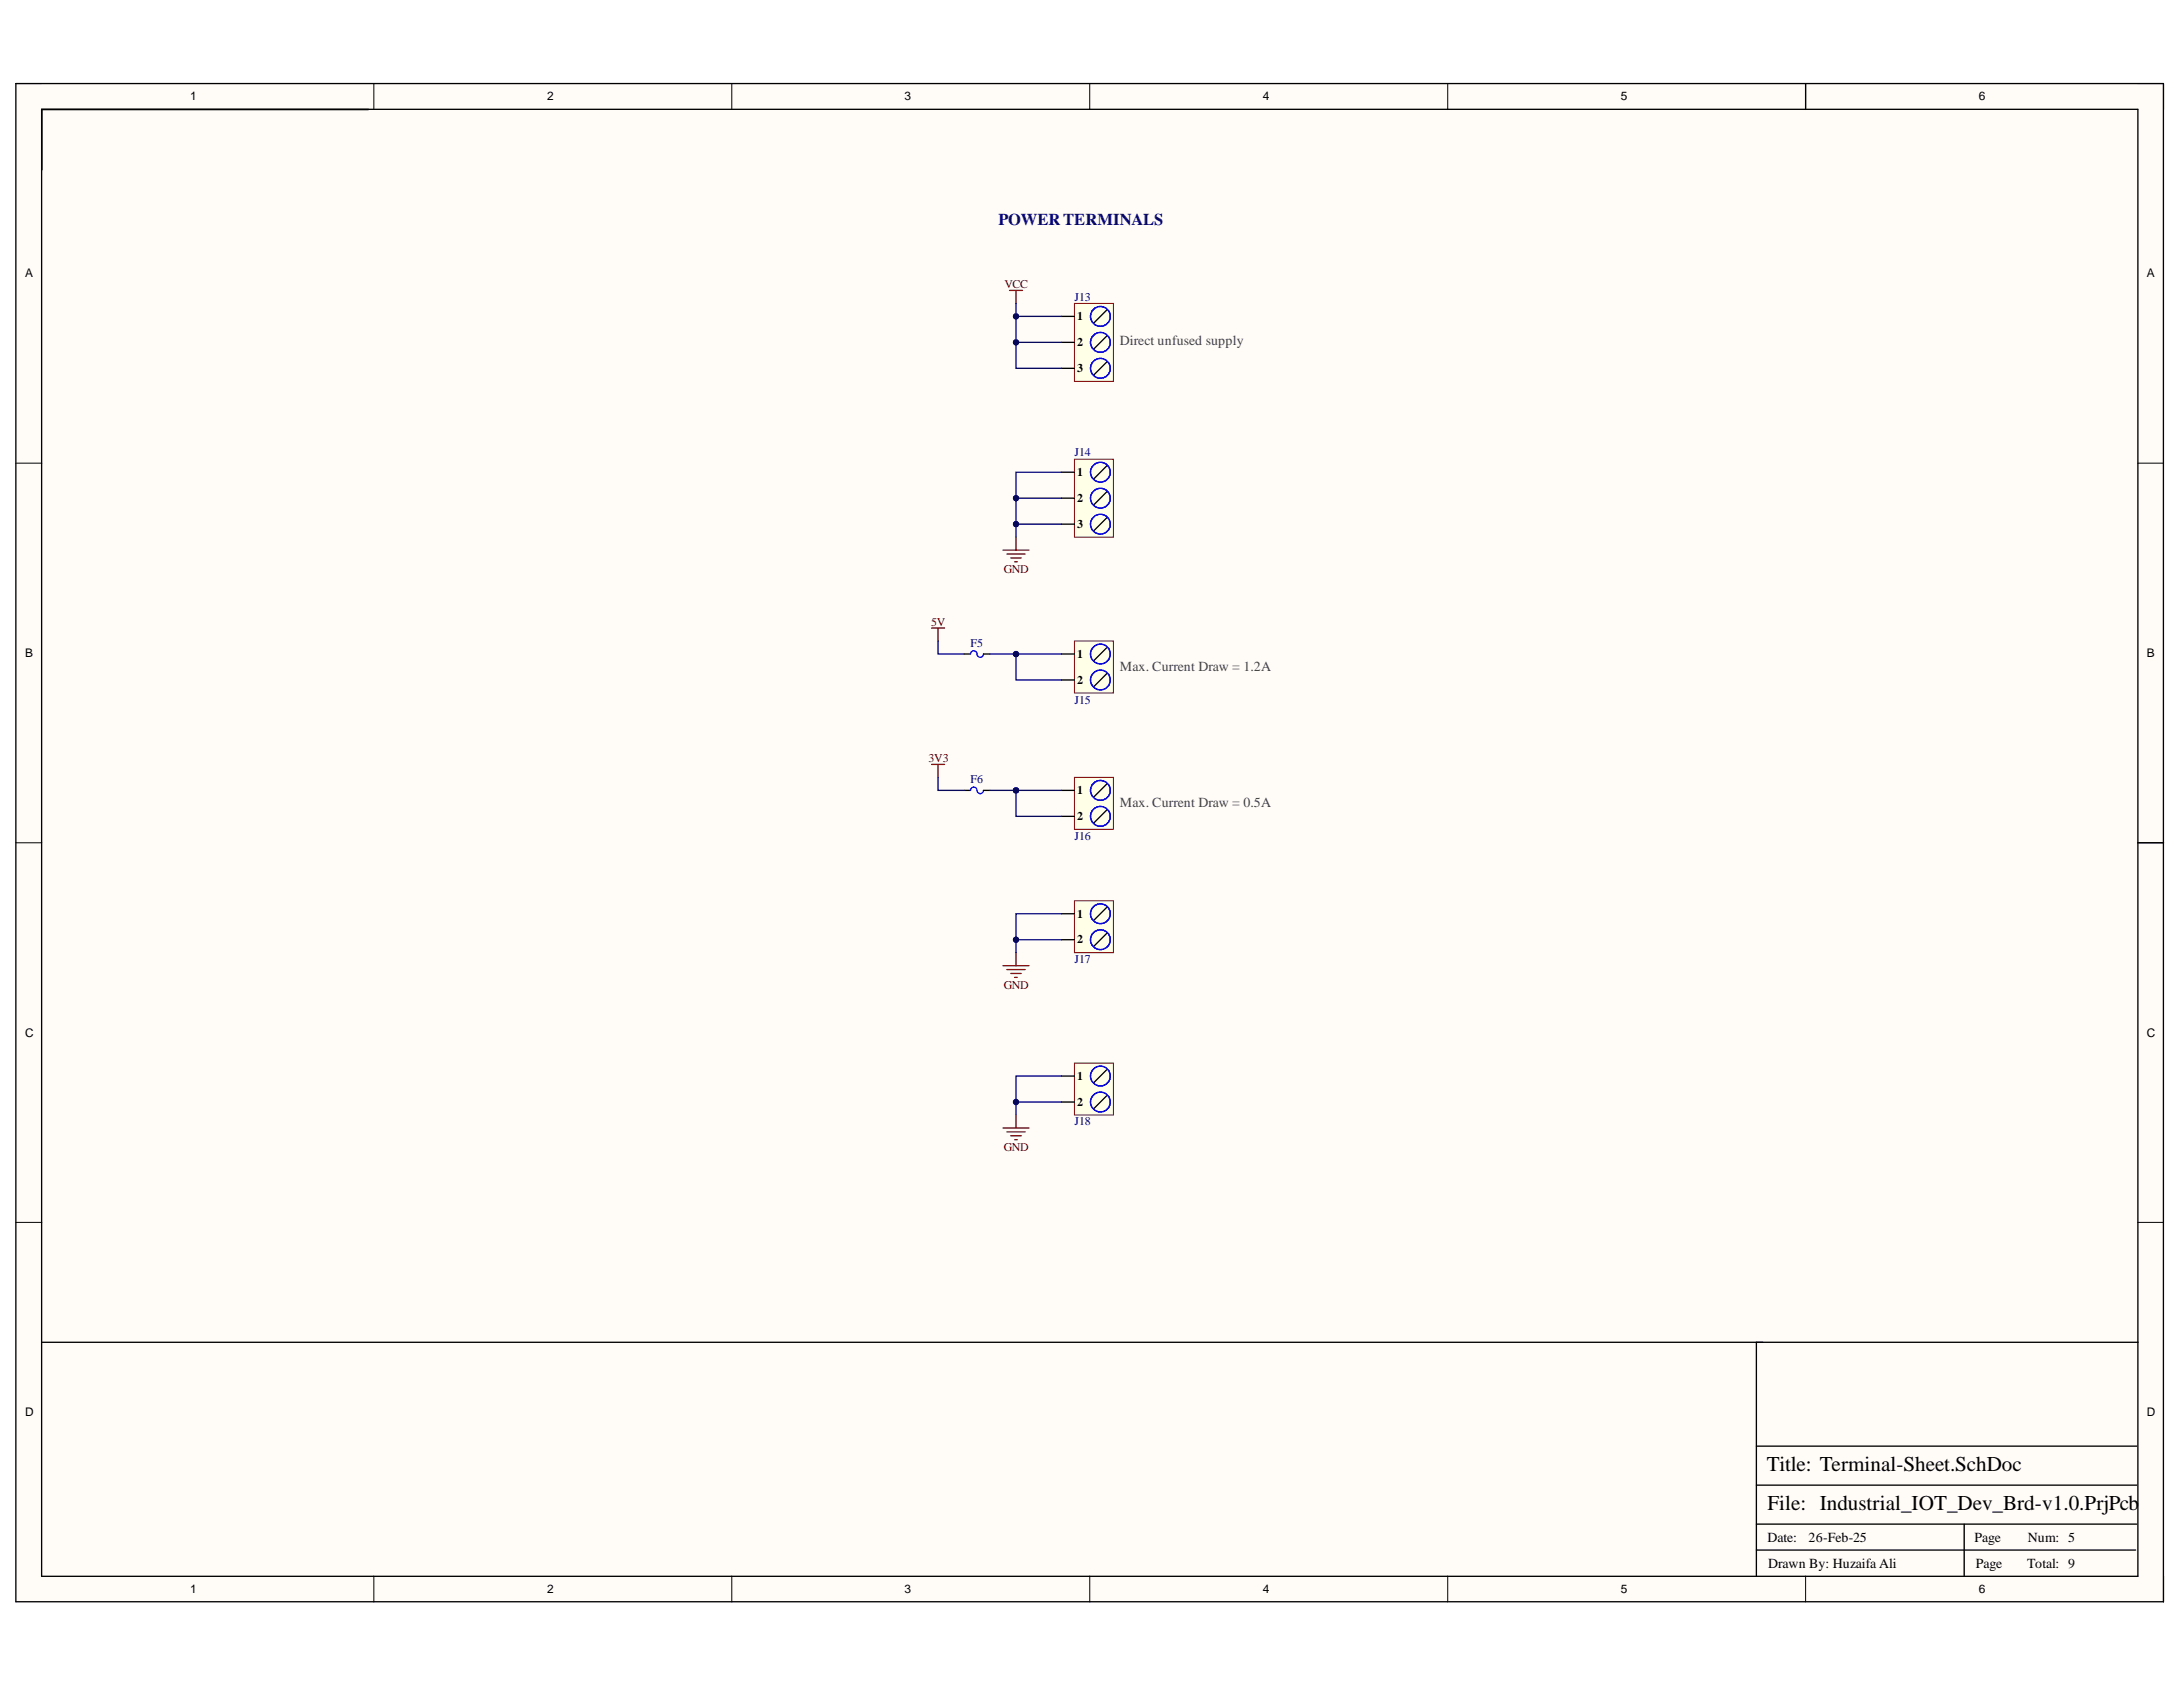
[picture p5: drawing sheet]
<svg xmlns="http://www.w3.org/2000/svg" width="279mm" height="216mm" viewBox="0 0 279 216" stroke-linecap="round" stroke-linejoin="round" font-family="sans-serif">
<defs><g id="words">
<g font-size="2.7">
<text x="226.1" y="188.3">Title: Terminal-Sheet.SchDoc</text>
<text x="226.2" y="193.3">File: Industrial_IOT_Dev_Brd-v1.0.PrjPcb</text>
</g>
<text font-size="2.1" fill="#000080" x="127.8" y="28.7">POWERTERMINALS</text>
<g font-size="1.8" fill="#434343">
<text x="143.3" y="44.2">Direct unfused supply</text>
<text x="143.3" y="85.8">Max. Current Draw = 1.2A</text>
<text x="143.3" y="103.2">Max. Current Draw = 0.5A</text>
</g>
<g font-size="1.8">
<text x="226.2" y="197.3">Date:</text>
<text x="231.5" y="197.3">26-Feb-25</text>
<text x="252.7" y="197.3">Page</text>
<text x="259.5" y="197.3">Num: 5</text>
<text x="226.3" y="200.6">Drawn By: Huzaifa Ali</text>
<text x="252.9" y="200.6">Page</text>
<text x="259.5" y="200.6">Total: 9</text>
</g>
<g font-size="1.5">
<text x="24.4" y="12.8">1</text>
<text x="70" y="12.8">2</text>
<text x="115.8" y="12.8">3</text>
<text x="161.6" y="12.8">4</text>
<text x="207.5" y="12.8">5</text>
<text x="253.3" y="12.8">6</text>
<text x="3.2" y="35.5">A</text>
<text x="274.8" y="35.5">A</text>
<text x="137.8" y="41">1</text>
<text x="137.8" y="44.3">2</text>
<text x="137.8" y="47.6">3</text>
<text x="137.8" y="61">1</text>
<text x="137.8" y="64.3">2</text>
<text x="137.8" y="67.6">3</text>
<text x="3.2" y="84">B</text>
<text x="137.8" y="84.2">1</text>
<text x="137.8" y="87.5">2</text>
<text x="274.8" y="84">B</text>
<text x="137.8" y="101.6">1</text>
<text x="137.8" y="104.9">2</text>
<text x="137.8" y="117.4">1</text>
<text x="137.8" y="120.7">2</text>
<text x="3.2" y="132.7">C</text>
<text x="274.8" y="132.7">C</text>
<text x="137.8" y="138.2">1</text>
<text x="137.8" y="141.5">2</text>
<text x="3.2" y="181.2">D</text>
<text x="274.8" y="181.2">D</text>
<text x="24.4" y="203.8">1</text>
<text x="70" y="203.8">2</text>
<text x="115.8" y="203.8">3</text>
<text x="161.6" y="203.8">4</text>
<text x="207.5" y="203.8">5</text>
<text x="253.3" y="203.8">6</text>
</g>
<g font-size="1.5" fill="#800000">
<text x="128.5" y="36.9">VCC</text>
<text x="128.5" y="73.4">GND</text>
<text x="119.2" y="80.1">5V</text>
<text x="118.8" y="97.5">3V3</text>
<text x="128.5" y="126.6">GND</text>
<text x="128.5" y="147.4">GND</text>
</g>
<g font-size="1.5" fill="#000080">
<text x="137.5" y="38.5">J13</text>
<text x="137.5" y="58.4">J14</text>
<text x="124.2" y="82.9">F5</text>
<text x="137.5" y="90">J15</text>
<text x="124.2" y="100.3">F6</text>
<text x="137.5" y="107.5">J16</text>
<text x="137.5" y="123.3">J17</text>
<text x="137.5" y="144">J18</text>
</g>
</g></defs>
<g fill="#fffcf8">
<path d="M2 10.7h274.9v194.3h-274.9z" fill-rule="evenodd"/>
<path d="M5.4 14h268.2v187.7h-268.2z" fill-rule="evenodd"/>
</g>
<g fill="none" stroke="#000" stroke-width=".13">
<path d="M2 10.7h3.4M47.8 10.7v3.3M93.7 10.7v3.3M139.5 10.7v3.3M185.3 10.7v3.3M231.1 10.7v3.3M273.6 10.7h3.3v3.3M2 59.3h3.4M273.6 59.3h3.3M2 107.9h3.4M273.6 107.9h3.3M2 156.4h3.4"/>
<path d="M273.6 156.4h3.3M47.8 201.7v3.3M93.7 201.7v3.3M139.5 201.7v3.3M185.3 201.7v3.3M231.1 201.7v3.3M276.9 201.7v3.3"/>
</g>
<path d="M2 10.7h274.9v194.3h-274.9zM5.3 14h268.3v187.7h-268.3zM5.3 14h41.9M231.1 10.7v3.3M273.6 107.9h3.3M273.7 171.8h-48.9v29.9M224.8 198.4h48.5M224.8 195.1h48.7M224.8 190.1h48.7M224.8 185.1h48.7M251.4 195.1v6.6" fill="none" stroke="#000" stroke-width=".17"/>
<path d="M137.5 38.8h5v10h-5z" fill-rule="evenodd" fill="#ffffe8"/>
<path d="M137.5 38.8h5v10h-5z" fill="none" stroke="#800000" stroke-width=".13"/>
<path d="M141.7 39.7l-1.7 1.6M135.9 40.5h1.6M135.9 43.8h1.6M135.9 47.1h1.6M141.7 43l-1.7 1.6M141.7 46.3l-1.7 1.7" fill="none" stroke="#000" stroke-width=".17"/>
<g fill="none" stroke="#00f" stroke-width=".17">
<circle cx="140.8" cy="43.8" r="1.27"/>
<circle cx="140.8" cy="47.1" r="1.27"/>
<circle cx="140.8" cy="40.5" r="1.27"/>
</g>
<path d="M129.2 37.2h1.7M130 37.2v1.6" fill="none" stroke="#800000" stroke-width=".17"/>
<path d="M137.5 58.8h5v9.9h-5z" fill-rule="evenodd" fill="#ffffe8"/>
<path d="M137.5 58.8h5v9.9h-5z" fill="none" stroke="#800000" stroke-width=".13"/>
<path d="M141.7 59.6l-1.7 1.7M135.9 60.4h1.6M135.9 63.8h1.6M135.9 67.1h1.6M141.7 62.9l-1.7 1.7M141.7 66.3l-1.7 1.6" fill="none" stroke="#000" stroke-width=".17"/>
<g fill="none" stroke="#00f" stroke-width=".17">
<circle cx="140.8" cy="63.8" r="1.27"/>
<circle cx="140.8" cy="67.1" r="1.27"/>
<circle cx="140.8" cy="60.4" r="1.27"/>
</g>
<path d="M128.4 70.4h3.3M128.9 70.9h2.3M129.4 71.4h1.3M129.9 71.9h.3M130 68.7v1.7" fill="none" stroke="#800000" stroke-width=".17"/>
<path d="M137.5 82h5v6.7h-5z" fill-rule="evenodd" fill="#ffffe8"/>
<path d="M137.5 82h5v6.7h-5z" fill="none" stroke="#800000" stroke-width=".13"/>
<path d="M135.9 83.7h1.6M135.9 87h1.6M141.7 82.9l-1.7 1.6M141.7 86.2l-1.7 1.7" fill="none" stroke="#000" stroke-width=".17"/>
<g fill="none" stroke="#00f" stroke-width=".17">
<circle cx="140.8" cy="83.7" r="1.27"/>
<circle cx="140.8" cy="87" r="1.27"/>
</g>
<path d="M119.2 80.4h1.7M120.1 80.4v1.6" fill="none" stroke="#800000" stroke-width=".17"/>
<path d="M137.5 99.5h5v6.6h-5z" fill-rule="evenodd" fill="#ffffe8"/>
<path d="M137.5 99.5h5v6.6h-5z" fill="none" stroke="#800000" stroke-width=".13"/>
<path d="M135.9 101.2h1.6M135.9 104.5h1.6M141.7 100.3l-1.7 1.7M141.7 103.6l-1.7 1.7" fill="none" stroke="#000" stroke-width=".17"/>
<g fill="none" stroke="#00f" stroke-width=".17">
<circle cx="140.8" cy="104.5" r="1.27"/>
<circle cx="140.8" cy="101.2" r="1.27"/>
</g>
<path d="M119.2 97.8h1.7M120.1 97.8v1.7" fill="none" stroke="#800000" stroke-width=".17"/>
<path d="M137.5 115.3h5v6.6h-5z" fill-rule="evenodd" fill="#ffffe8"/>
<path d="M137.5 115.3h5v6.6h-5z" fill="none" stroke="#800000" stroke-width=".13"/>
<path d="M135.9 116.9h1.6M141.7 116.1l-1.7 1.7M141.7 119.4l-1.7 1.7M135.9 120.3h1.6" fill="none" stroke="#000" stroke-width=".17"/>
<g fill="none" stroke="#00f" stroke-width=".17">
<circle cx="140.8" cy="116.9" r="1.27"/>
<circle cx="140.8" cy="120.3" r="1.27"/>
</g>
<path d="M128.4 123.6h3.3M128.9 124.1h2.3M129.4 124.6h1.3M129.9 125.1h.3M130 121.9v1.7" fill="none" stroke="#800000" stroke-width=".17"/>
<path d="M137.5 136.1h5v6.6h-5z" fill-rule="evenodd" fill="#ffffe8"/>
<path d="M137.5 136.1h5v6.6h-5z" fill="none" stroke="#800000" stroke-width=".13"/>
<path d="M135.9 137.7h1.6M141.7 136.9l-1.7 1.6M135.9 141h1.6M141.7 140.2l-1.7 1.7M5.4 171.8h220.2" fill="none" stroke="#000" stroke-width=".17"/>
<g fill="none" stroke="#00f" stroke-width=".17">
<circle cx="140.8" cy="137.7" r="1.27"/>
<circle cx="140.8" cy="141" r="1.27"/>
</g>
<path d="M128.4 144.4h3.3M128.9 144.9h2.3M129.4 145.4h1.3M129.9 145.9h.3M130 142.7v1.7" fill="none" stroke="#800000" stroke-width=".17"/>
<path d="M130 43.8h5.9" fill="none" stroke="#000080" stroke-width=".17"/>
<circle cx="130" cy="43.8" r=".33" fill="#000080"/>
<circle cx="130" cy="43.8" r=".33" fill="none" stroke="#000080" stroke-width=".13"/>
<path d="M130 40.5h5.9" fill="none" stroke="#000080" stroke-width=".17"/>
<circle cx="130" cy="40.5" r=".33" fill="#000080"/>
<circle cx="130" cy="40.5" r=".33" fill="none" stroke="#000080" stroke-width=".13"/>
<path d="M130 63.8h5.9" fill="none" stroke="#000080" stroke-width=".17"/>
<circle cx="130" cy="63.8" r=".33" fill="#000080"/>
<circle cx="130" cy="63.8" r=".33" fill="none" stroke="#000080" stroke-width=".13"/>
<path d="M130 67.1h5.9" fill="none" stroke="#000080" stroke-width=".17"/>
<circle cx="130" cy="67.1" r=".33" fill="#000080"/>
<circle cx="130" cy="67.1" r=".33" fill="none" stroke="#000080" stroke-width=".13"/>
<path d="M135.9 60.4h-5.9v8.3" fill="none" stroke="#000080" stroke-width=".17"/>
<circle cx="130" cy="63.8" r=".33" fill="#000080"/>
<circle cx="130" cy="63.8" r=".33" fill="none" stroke="#000080" stroke-width=".13"/>
<circle cx="130" cy="67.1" r=".33" fill="#000080"/>
<circle cx="130" cy="67.1" r=".33" fill="none" stroke="#000080" stroke-width=".13"/>
<path d="M130 38.8v8.3h5.9" fill="none" stroke="#000080" stroke-width=".17"/>
<circle cx="130" cy="43.8" r=".33" fill="#000080"/>
<circle cx="130" cy="43.8" r=".33" fill="none" stroke="#000080" stroke-width=".13"/>
<circle cx="130" cy="40.5" r=".33" fill="#000080"/>
<circle cx="130" cy="40.5" r=".33" fill="none" stroke="#000080" stroke-width=".13"/>
<path d="M130 83.7h5.9" fill="none" stroke="#000080" stroke-width=".17"/>
<circle cx="130" cy="83.7" r=".33" fill="#000080"/>
<circle cx="130" cy="83.7" r=".33" fill="none" stroke="#000080" stroke-width=".13"/>
<path d="M130 101.2h5.9" fill="none" stroke="#000080" stroke-width=".17"/>
<circle cx="130" cy="101.2" r=".33" fill="#000080"/>
<circle cx="130" cy="101.2" r=".33" fill="none" stroke="#000080" stroke-width=".13"/>
<path d="M135.9 116.9h-5.9v5" fill="none" stroke="#000080" stroke-width=".17"/>
<circle cx="130" cy="120.3" r=".33" fill="#000080"/>
<circle cx="130" cy="120.3" r=".33" fill="none" stroke="#000080" stroke-width=".13"/>
<path d="M130 120.3h5.9" fill="none" stroke="#000080" stroke-width=".17"/>
<circle cx="130" cy="120.3" r=".33" fill="#000080"/>
<circle cx="130" cy="120.3" r=".33" fill="none" stroke="#000080" stroke-width=".13"/>
<path d="M135.9 137.7h-5.9v5" fill="none" stroke="#000080" stroke-width=".17"/>
<circle cx="130" cy="141" r=".33" fill="#000080"/>
<circle cx="130" cy="141" r=".33" fill="none" stroke="#000080" stroke-width=".13"/>
<path d="M130 141h5.9" fill="none" stroke="#000080" stroke-width=".17"/>
<circle cx="130" cy="141" r=".33" fill="#000080"/>
<circle cx="130" cy="141" r=".33" fill="none" stroke="#000080" stroke-width=".13"/>
<path d="M120.1 82v1.7h3.3M126.7 83.7h3.3" fill="none" stroke="#000080" stroke-width=".17"/>
<circle cx="130" cy="83.7" r=".33" fill="#000080"/>
<circle cx="130" cy="83.7" r=".33" fill="none" stroke="#000080" stroke-width=".13"/>
<path d="M130 83.7v3.3h5.9" fill="none" stroke="#000080" stroke-width=".17"/>
<circle cx="130" cy="83.7" r=".33" fill="#000080"/>
<circle cx="130" cy="83.7" r=".33" fill="none" stroke="#000080" stroke-width=".13"/>
<path d="M123.4 101.2h.8M125.9 101.2h.8" fill="none" stroke="#000" stroke-width=".17"/>
<path d="M124.2 101.2a.41 .41 0 0 1 .4-.5 .41 .41 0 0 1 .4 .5 .41 .41 0 0 0 .5 .4 .41 .41 0 0 0 .4-.4" fill="none" stroke="#00f" stroke-width=".17"/>
<path d="M120.1 99.5v1.7h3.3M126.7 101.2h3.3" fill="none" stroke="#000080" stroke-width=".17"/>
<circle cx="130" cy="101.2" r=".33" fill="#000080"/>
<circle cx="130" cy="101.2" r=".33" fill="none" stroke="#000080" stroke-width=".13"/>
<path d="M130 101.2v3.3h5.9" fill="none" stroke="#000080" stroke-width=".17"/>
<circle cx="130" cy="101.2" r=".33" fill="#000080"/>
<circle cx="130" cy="101.2" r=".33" fill="none" stroke="#000080" stroke-width=".13"/>
<path d="M123.4 83.7h.8M125.9 83.7h.8" fill="none" stroke="#000" stroke-width=".17"/>
<path d="M124.2 83.7a.41 .41 0 0 1 .4-.4 .41 .41 0 0 1 .4 .4 .41 .41 0 0 0 .5 .4 .41 .41 0 0 0 .4-.4" fill="none" stroke="#00f" stroke-width=".17"/>
<use href="#words"/>
</svg>
